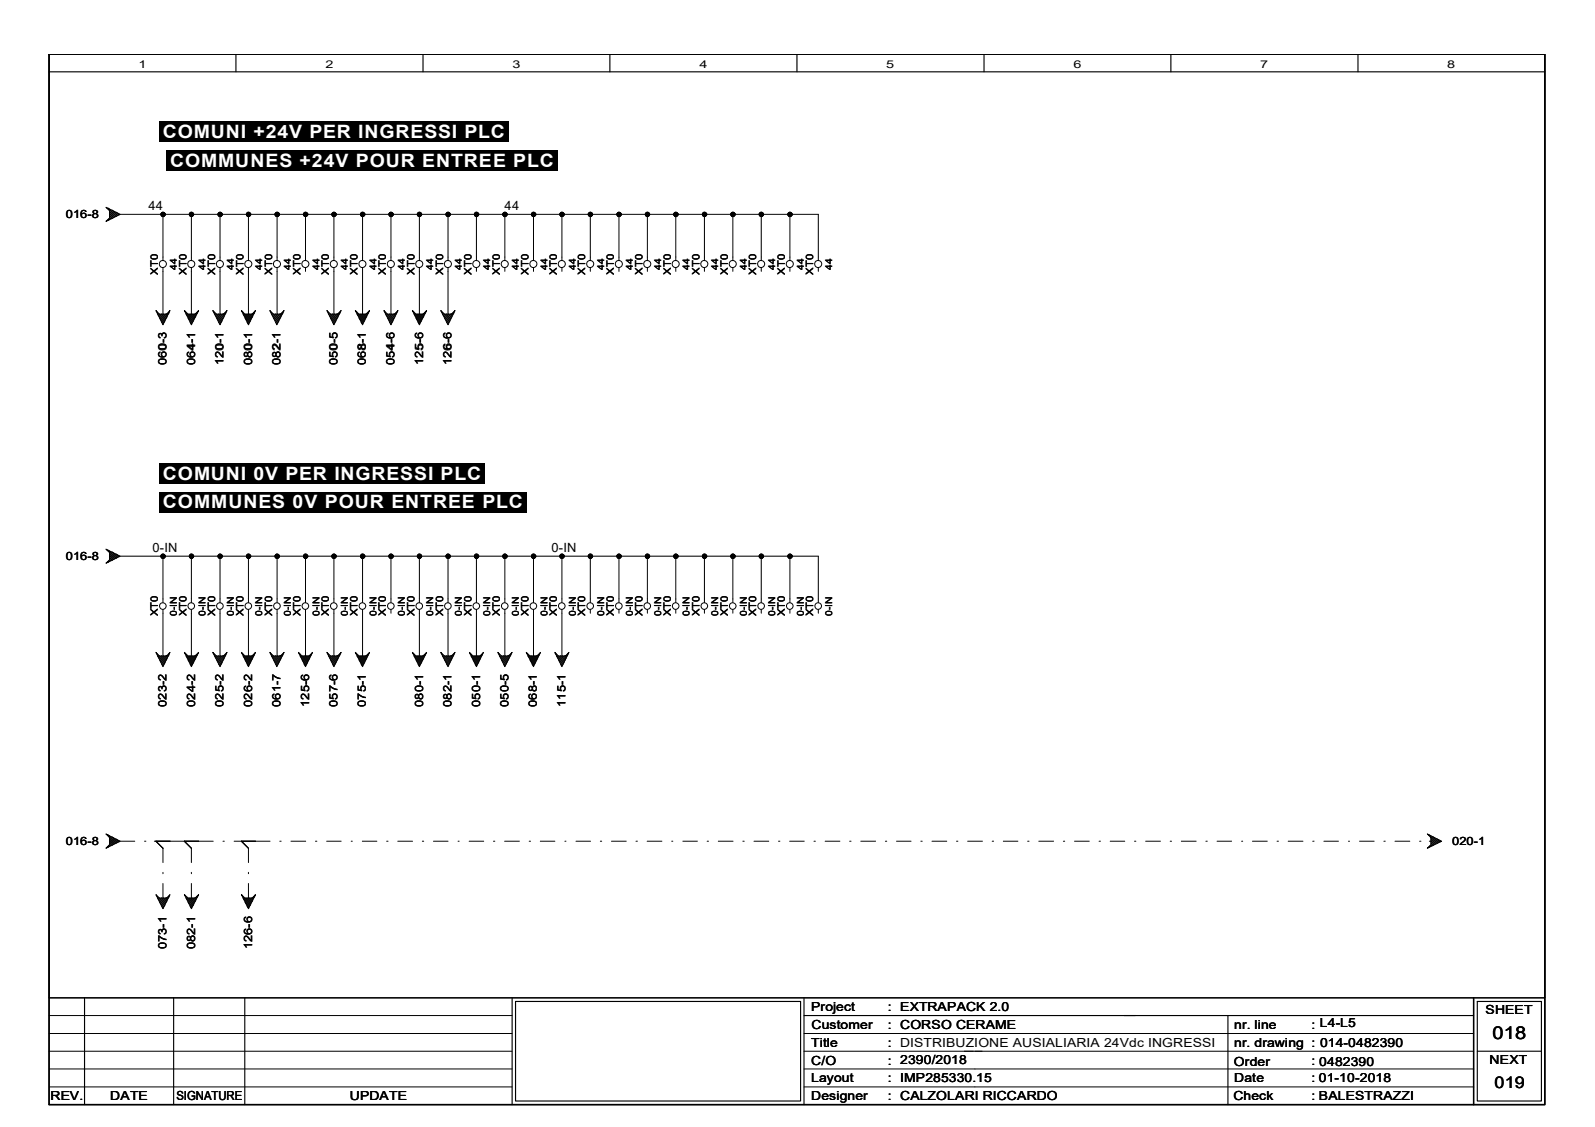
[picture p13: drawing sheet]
<svg xmlns="http://www.w3.org/2000/svg" width="297mm" height="210mm" viewBox="0 0 297 210" stroke-linecap="round" stroke-linejoin="round" font-family="sans-serif">
<defs><g id="words">
<g font-size="3.4" fill="#fff">
<text x="30.3" y="25.7">COMUNI +24V PER INGRESSI PLC</text>
<text x="31.7" y="31">COMMUNES +24V POUR ENTREE PLC</text>
<text x="30.3" y="89.4">COMUNI 0V PER INGRESSI PLC</text>
<text x="30.3" y="94.7">COMMUNES 0V POUR ENTREE PLC</text>
</g>
<text font-size="3.3" x="278" y="193.5">018</text>
<text font-size="3" x="278.3" y="202.6">019</text>
<g font-size="2.4">
<text x="27.6" y="39.1">44</text>
<text x="94" y="39.1">44</text>
<text x="28.4" y="102.8">0-IN</text>
<text x="102.7" y="102.8">0-IN</text>
</g>
<g font-size="2.3">
<text x="151.1" y="188.3">Project</text>
<text x="151.1" y="191.7">Customer</text>
<text x="165.4" y="188.3">: EXTRAPACK 2.0</text>
<text x="165.4" y="191.6">: CORSO CERAME</text>
<text x="229.9" y="191.6">nr. line</text>
<text x="244.3" y="191.6">: L4-L5</text>
<text x="276.6" y="188.9">SHEET</text>
<text x="151.1" y="194.9">Title</text>
<text x="165.4" y="194.9">: DISTRIBUZIONE AUSIALIARIA 24Vdc INGRESSI</text>
<text x="229.8" y="195">nr. drawing : 014-0482390</text>
<text x="151.1" y="198.3">C/O</text>
<text x="151.1" y="201.6">Layout</text>
<text x="165.4" y="198.3">: 2390/2018</text>
<text x="165.4" y="201.6">: IMP285330.15</text>
<text x="229.8" y="198.5">Order</text>
<text x="229.9" y="201.5">Date</text>
<text x="244.3" y="198.3">: 0482390</text>
<text x="244.3" y="201.6">: 01-10-2018</text>
<text x="277.4" y="198.2">NEXT</text>
<text x="9.4" y="204.9">REV.</text>
<text x="20.5" y="204.9">DATE</text>
<text x="32.8" y="204.9">SIGNATURE</text>
<text x="65.1" y="204.9">UPDATE</text>
<text x="151.1" y="204.9">Designer</text>
<text x="165.4" y="204.9">: CALZOLARI RICCARDO</text>
<text x="229.7" y="204.9">Check</text>
<text x="244.3" y="204.9">: BALESTRAZZI</text>
<text x="245.6" y="204.9">BALESTRAZZI</text>
</g>
<g font-size="2.1">
<text x="12.3" y="40.6">016-8</text>
<text x="31" y="67.9" transform="rotate(-90 31 67.9)">060-3</text>
<text x="36.3" y="67.9" transform="rotate(-90 36.3 67.9)">064-1</text>
<text x="41.6" y="67.9" transform="rotate(-90 41.6 67.9)">120-1</text>
<text x="46.9" y="67.9" transform="rotate(-90 46.9 67.9)">080-1</text>
<text x="52.2" y="67.9" transform="rotate(-90 52.2 67.9)">082-1</text>
<text x="62.9" y="67.9" transform="rotate(-90 62.9 67.9)">050-5</text>
<text x="68.2" y="67.9" transform="rotate(-90 68.2 67.9)">068-1</text>
<text x="73.5" y="67.9" transform="rotate(-90 73.5 67.9)">054-6</text>
<text x="78.8" y="67.9" transform="rotate(-90 78.8 67.9)">125-6</text>
<text x="84.1" y="67.9" transform="rotate(-90 84.1 67.9)">126-6</text>
<text x="12.3" y="104.3">016-8</text>
<text x="31" y="131.6" transform="rotate(-90 31 131.6)">023-2</text>
<text x="36.3" y="131.6" transform="rotate(-90 36.3 131.6)">024-2</text>
<text x="41.6" y="131.6" transform="rotate(-90 41.6 131.6)">025-2</text>
<text x="46.9" y="131.6" transform="rotate(-90 46.9 131.6)">026-2</text>
<text x="52.2" y="131.6" transform="rotate(-90 52.2 131.6)">061-7</text>
<text x="57.6" y="131.6" transform="rotate(-90 57.6 131.6)">125-6</text>
<text x="62.9" y="131.6" transform="rotate(-90 62.9 131.6)">057-6</text>
<text x="68.2" y="131.6" transform="rotate(-90 68.2 131.6)">075-1</text>
<text x="78.8" y="131.6" transform="rotate(-90 78.8 131.6)">080-1</text>
<text x="84.1" y="131.6" transform="rotate(-90 84.1 131.6)">082-1</text>
<text x="89.4" y="131.6" transform="rotate(-90 89.4 131.6)">050-1</text>
<text x="94.7" y="131.6" transform="rotate(-90 94.7 131.6)">050-5</text>
<text x="100" y="131.6" transform="rotate(-90 100 131.6)">068-1</text>
<text x="105.3" y="131.6" transform="rotate(-90 105.3 131.6)">115-1</text>
<text x="12.3" y="157.3">016-8</text>
<text x="270.5" y="157.3">020-1</text>
<text x="31" y="176.7" transform="rotate(-90 31 176.7)">073-1</text>
<text x="36.3" y="176.7" transform="rotate(-90 36.3 176.7)">082-1</text>
<text x="46.9" y="176.7" transform="rotate(-90 46.9 176.7)">126-6</text>
</g>
<g font-size="2">
<text x="25.8" y="12.7">1</text>
<text x="60.6" y="12.7">2</text>
<text x="95.4" y="12.7">3</text>
<text x="130.3" y="12.7">4</text>
<text x="165.1" y="12.7">5</text>
<text x="199.9" y="12.7">6</text>
<text x="234.7" y="12.7">7</text>
<text x="269.5" y="12.7">8</text>
</g>
<g font-size="1.9">
<text x="29.4" y="51.1" transform="rotate(-90 29.4 51.1)">XT0</text>
<text x="34.8" y="51.1" transform="rotate(-90 34.8 51.1)">XT0</text>
<text x="40" y="51.1" transform="rotate(-90 40 51.1)">XT0</text>
<text x="45.3" y="51.1" transform="rotate(-90 45.3 51.1)">XT0</text>
<text x="50.7" y="51.1" transform="rotate(-90 50.7 51.1)">XT0</text>
<text x="56" y="51.1" transform="rotate(-90 56 51.1)">XT0</text>
<text x="61.3" y="51.1" transform="rotate(-90 61.3 51.1)">XT0</text>
<text x="66.6" y="51.1" transform="rotate(-90 66.6 51.1)">XT0</text>
<text x="71.9" y="51.1" transform="rotate(-90 71.9 51.1)">XT0</text>
<text x="77.2" y="51.1" transform="rotate(-90 77.2 51.1)">XT0</text>
<text x="82.5" y="51.1" transform="rotate(-90 82.5 51.1)">XT0</text>
<text x="87.8" y="51.1" transform="rotate(-90 87.8 51.1)">XT0</text>
<text x="93.1" y="51.1" transform="rotate(-90 93.1 51.1)">XT0</text>
<text x="98.4" y="51.1" transform="rotate(-90 98.4 51.1)">XT0</text>
<text x="103.7" y="51.1" transform="rotate(-90 103.7 51.1)">XT0</text>
<text x="109" y="51.1" transform="rotate(-90 109 51.1)">XT0</text>
<text x="114.3" y="51.1" transform="rotate(-90 114.3 51.1)">XT0</text>
<text x="119.6" y="51.1" transform="rotate(-90 119.6 51.1)">XT0</text>
<text x="124.9" y="51.1" transform="rotate(-90 124.9 51.1)">XT0</text>
<text x="130.3" y="51.1" transform="rotate(-90 130.3 51.1)">XT0</text>
<text x="135.5" y="51.1" transform="rotate(-90 135.5 51.1)">XT0</text>
<text x="140.8" y="51.1" transform="rotate(-90 140.8 51.1)">XT0</text>
<text x="146.2" y="51.1" transform="rotate(-90 146.2 51.1)">XT0</text>
<text x="151.5" y="51.1" transform="rotate(-90 151.5 51.1)">XT0</text>
<text x="29.4" y="114.8" transform="rotate(-90 29.4 114.8)">XT0</text>
<text x="34.8" y="114.8" transform="rotate(-90 34.8 114.8)">XT0</text>
<text x="40" y="114.8" transform="rotate(-90 40 114.8)">XT0</text>
<text x="45.3" y="114.8" transform="rotate(-90 45.3 114.8)">XT0</text>
<text x="50.7" y="114.8" transform="rotate(-90 50.7 114.8)">XT0</text>
<text x="56" y="114.8" transform="rotate(-90 56 114.8)">XT0</text>
<text x="61.3" y="114.8" transform="rotate(-90 61.3 114.8)">XT0</text>
<text x="66.6" y="114.8" transform="rotate(-90 66.6 114.8)">XT0</text>
<text x="71.9" y="114.8" transform="rotate(-90 71.9 114.8)">XT0</text>
<text x="77.2" y="114.8" transform="rotate(-90 77.2 114.8)">XT0</text>
<text x="82.5" y="114.8" transform="rotate(-90 82.5 114.8)">XT0</text>
<text x="87.8" y="114.8" transform="rotate(-90 87.8 114.8)">XT0</text>
<text x="93.1" y="114.8" transform="rotate(-90 93.1 114.8)">XT0</text>
<text x="98.4" y="114.8" transform="rotate(-90 98.4 114.8)">XT0</text>
<text x="103.7" y="114.8" transform="rotate(-90 103.7 114.8)">XT0</text>
<text x="109" y="114.8" transform="rotate(-90 109 114.8)">XT0</text>
<text x="114.3" y="114.8" transform="rotate(-90 114.3 114.8)">XT0</text>
<text x="119.6" y="114.8" transform="rotate(-90 119.6 114.8)">XT0</text>
<text x="124.9" y="114.8" transform="rotate(-90 124.9 114.8)">XT0</text>
<text x="130.3" y="114.8" transform="rotate(-90 130.3 114.8)">XT0</text>
<text x="135.5" y="114.8" transform="rotate(-90 135.5 114.8)">XT0</text>
<text x="140.8" y="114.8" transform="rotate(-90 140.8 114.8)">XT0</text>
<text x="146.2" y="114.8" transform="rotate(-90 146.2 114.8)">XT0</text>
<text x="151.5" y="114.8" transform="rotate(-90 151.5 114.8)">XT0</text>
</g>
<g font-size="1.7">
<text x="32.9" y="50.3" transform="rotate(-90 32.9 50.3)">44</text>
<text x="38.3" y="50.3" transform="rotate(-90 38.3 50.3)">44</text>
<text x="43.6" y="50.3" transform="rotate(-90 43.6 50.3)">44</text>
<text x="48.8" y="50.3" transform="rotate(-90 48.8 50.3)">44</text>
<text x="54.2" y="50.3" transform="rotate(-90 54.2 50.3)">44</text>
<text x="59.5" y="50.3" transform="rotate(-90 59.5 50.3)">44</text>
<text x="64.8" y="50.3" transform="rotate(-90 64.8 50.3)">44</text>
<text x="70.1" y="50.3" transform="rotate(-90 70.1 50.3)">44</text>
<text x="75.4" y="50.3" transform="rotate(-90 75.4 50.3)">44</text>
<text x="80.7" y="50.3" transform="rotate(-90 80.7 50.3)">44</text>
<text x="86" y="50.3" transform="rotate(-90 86 50.3)">44</text>
<text x="91.3" y="50.3" transform="rotate(-90 91.3 50.3)">44</text>
<text x="96.6" y="50.3" transform="rotate(-90 96.6 50.3)">44</text>
<text x="101.9" y="50.3" transform="rotate(-90 101.9 50.3)">44</text>
<text x="107.2" y="50.3" transform="rotate(-90 107.2 50.3)">44</text>
<text x="112.5" y="50.3" transform="rotate(-90 112.5 50.3)">44</text>
<text x="117.9" y="50.3" transform="rotate(-90 117.9 50.3)">44</text>
<text x="123.1" y="50.3" transform="rotate(-90 123.1 50.3)">44</text>
<text x="128.4" y="50.3" transform="rotate(-90 128.4 50.3)">44</text>
<text x="133.8" y="50.3" transform="rotate(-90 133.8 50.3)">44</text>
<text x="139.1" y="50.3" transform="rotate(-90 139.1 50.3)">44</text>
<text x="144.4" y="50.3" transform="rotate(-90 144.4 50.3)">44</text>
<text x="149.7" y="50.3" transform="rotate(-90 149.7 50.3)">44</text>
<text x="155" y="50.3" transform="rotate(-90 155 50.3)">44</text>
<text x="32.9" y="114.7" transform="rotate(-90 32.9 114.7)">0-IN</text>
<text x="38.3" y="114.7" transform="rotate(-90 38.3 114.7)">0-IN</text>
<text x="43.6" y="114.7" transform="rotate(-90 43.6 114.7)">0-IN</text>
<text x="48.8" y="114.7" transform="rotate(-90 48.8 114.7)">0-IN</text>
<text x="54.2" y="114.7" transform="rotate(-90 54.2 114.7)">0-IN</text>
<text x="59.5" y="114.7" transform="rotate(-90 59.5 114.7)">0-IN</text>
<text x="64.8" y="114.7" transform="rotate(-90 64.8 114.7)">0-IN</text>
<text x="70.1" y="114.7" transform="rotate(-90 70.1 114.7)">0-IN</text>
<text x="75.4" y="114.7" transform="rotate(-90 75.4 114.7)">0-IN</text>
<text x="80.7" y="114.7" transform="rotate(-90 80.7 114.7)">0-IN</text>
<text x="86" y="114.7" transform="rotate(-90 86 114.7)">0-IN</text>
<text x="91.3" y="114.7" transform="rotate(-90 91.3 114.7)">0-IN</text>
<text x="96.6" y="114.7" transform="rotate(-90 96.6 114.7)">0-IN</text>
<text x="101.9" y="114.7" transform="rotate(-90 101.9 114.7)">0-IN</text>
<text x="107.2" y="114.7" transform="rotate(-90 107.2 114.7)">0-IN</text>
<text x="112.5" y="114.7" transform="rotate(-90 112.5 114.7)">0-IN</text>
<text x="117.9" y="114.7" transform="rotate(-90 117.9 114.7)">0-IN</text>
<text x="123.1" y="114.7" transform="rotate(-90 123.1 114.7)">0-IN</text>
<text x="128.4" y="114.7" transform="rotate(-90 128.4 114.7)">0-IN</text>
<text x="133.8" y="114.7" transform="rotate(-90 133.8 114.7)">0-IN</text>
<text x="139.1" y="114.7" transform="rotate(-90 139.1 114.7)">0-IN</text>
<text x="144.4" y="114.7" transform="rotate(-90 144.4 114.7)">0-IN</text>
<text x="149.7" y="114.7" transform="rotate(-90 149.7 114.7)">0-IN</text>
<text x="155" y="114.7" transform="rotate(-90 155 114.7)">0-IN</text>
</g>
</g></defs>
<path d="M9.1 10.1h278.6v195.6h-278.6zM274.4 185.8v19.9" fill="none" stroke="#000" stroke-width=".3"/>
<g fill="none" stroke="#000" stroke-width=".21">
<path d="M9.1 10.1h278.6v195.6h-278.6zM9.1 10.1h278.6v175.7h-278.6zM9.1 13.4h278.6M43.9 10.1v3.3M78.8 10.1v3.3M113.6 10.1v3.3M148.4 10.1v3.3M183.3 10.1v3.3M218.1 10.1v3.3M252.9 10.1v3.3M9.1 185.8h278.6M15.7 185.8v19.9"/>
<path d="M32.3 185.8v19.9M45.6 185.8v19.9M95.4 185.8v19.9M96 186.5h53.1v18.6h-53.1zM149.7 185.8v19.9M149.7 189.1h124.7M228.7 189.1v16.6M275.1 186.5h12v18.6h-12zM275.1 195.8h12"/>
</g>
<g fill="none" stroke="#000" stroke-width=".19">
<path d="M19.7 38.6l2.7 1.3-2.7 1.3 .7-.6v-1.4zM19.9 38.7h.1M20.1 38.9v-.1l1.5 1.5 .5-.5M20.4 39.7l.5-.5 1 1M20.4 38.9l-.2 .2M20.4 39.4l1 1M20.4 39.8l.8 .8M20.7 39l-.3 .3M21.2 39.3l-.8 .7M21.4 39.4l-1 1M21.9 39.7l-1 1-.5-.5M22.4 39.9h130v8.7"/>
<path d="M30.3 39.9v8.7M35.6 39.9v8.7M41 39.9v8.7M46.3 39.9v8.7M51.6 39.9v8.7M56.9 39.9v8.7M62.2 39.9v8.7M67.5 39.9v8.7M72.8 39.9v8.7M78.1 39.9v8.7M83.4 39.9v8.7M88.7 39.9v8.7"/>
<path d="M94 39.9v8.7M99.4 39.9v8.7M104.6 39.9v8.7M109.9 39.9v8.7M115.3 39.9v8.7M120.6 39.9v8.7M125.9 39.9v8.7M131.2 39.9v8.7M136.5 39.9v8.7M141.8 39.9v8.7M147.1 39.9v8.7M19.9 41.1v.1"/>
<path d="M20.2 40.8l.2 .1M20.4 40.6l.3 .2M22.1 40l-.5-.5-1.5 1.6v-.2M29 57.8l.7 .7h1.3l.7-.7-1.4 2.7zM29.1 58h.1M29.3 58.1l-.1 .2M29.4 58.5l1.3 1.3M29.5 58.7l.2-.2 1.1 1.1M29.5 58.3l-.2 .2M29.6 59l.5-.5 .8 .9M29.8 59.3l.8 .8M30.3 49.9v8.6"/>
<path d="M30.7 59.7l-.5 .5M31.1 59.1l-.6-.6-.8 .7M31.1 59l-1 1M31.1 58.4l.2 .2M31.2 58.8l-.3-.3-1.1 1M31.3 58.2l.2 .1M31.5 58.3l-1.5 1.4M31.5 58l.1 .1M34.3 57.8l.7 .7h1.3l.7-.7-1.4 2.7zM34.5 58h-.1M34.6 58.1l-.1 .2M34.7 58.5l1.3 1.3"/>
<path d="M34.8 58.7l.2-.2 1.1 1.1M34.8 58.3l-.1 .2M34.9 59l.5-.5 .8 .9M35 59.3l.9 .8M35.6 49.9v8.6M36 59.7l-.4 .5M36.4 59.1l-.6-.6-.8 .7M36.4 59l-1 1M36.4 58.4l.2 .2M36.5 58.8l-.4-.3-.9 1M36.6 58.2l.1 .1M36.8 58.3l-1.5 1.4"/>
<path d="M36.8 58l.1 .1M39.6 57.8l.7 .7h1.3l.7-.7-1.3 2.7zM39.7 58h.1M40 58.1l-.2 .2M40 58.5l1.3 1.3M40.1 58.7l.2-.2 1.1 1.1M40.1 58.3l-.1 .2M40.2 59l.5-.5 .8 .9M40.4 59.3l.8 .8M41 49.9v8.6M41.4 59.7l-.6 .5M41.7 59.1l-.6-.6-.8 .7"/>
<path d="M41.7 59l-1 1M41.7 58.4l.2 .2M41.8 58.8l-.4-.3-.9 1M41.9 58.2l.1 .1M42.1 58.3l-1.5 1.4M42.1 58l.1 .1M45 57.8l.6 .7h1.3l.7-.7-1.3 2.7zM45.1 58h-.1M45.3 58.1l-.1 .2M45.3 58.5l1.3 1.3M45.4 58.7l.2-.2 1.1 1.1M45.4 58.3l-.1 .2"/>
<path d="M45.5 59l.5-.5 .9 .9M45.7 59.3l.8 .8M46.3 49.9v8.6M46.6 59.7l-.5 .5M47 59.1l-.6-.6-.8 .7M47 59l-1 1M47 58.4l.2 .2M47.1 58.8l-.3-.3-1 1M47.2 58.2l.2 .1M47.4 58.3l-1.5 1.4M47.4 58l.1 .1M50.2 57.8l.7 .7h1.3l.7-.7-1.3 2.7z"/>
<path d="M50.4 58h-.1M50.5 58.1v.2M50.6 58.5l1.3 1.3M50.7 58.7l.2-.2 1.1 1.1M50.8 58.3l-.2 .2M50.8 59l.5-.5 .9 .9M51 59.3l.8 .8M51.6 49.9v8.6M51.9 59.7l-.4 .5M52.3 59.1l-.6-.6-.7 .7M52.3 59l-1 1M52.4 58.4l.1 .2"/>
<path d="M52.4 58.8l-.3-.3-1 1M52.5 58.2l.2 .1M52.7 58.3l-1.5 1.4M52.7 58l.1 .1M56.9 49.9v.6M60.9 57.8l.6 .7h1.4l.6-.7-1.3 2.7zM61 58h.1M61.2 58.1l-.1 .2M61.2 58.5l1.3 1.3M61.3 58.7l.2-.2 1.1 1.1M61.3 58.3l-.1 .2M61.4 59l.5-.5 .9 .9"/>
<path d="M61.6 59.3l.8 .8M62.2 49.9v8.6M62.6 59.7l-.5 .5M62.9 59.1l-.6-.6-.8 .7M62.9 59l-1 1M62.9 58.4l.3 .2M63 58.8l-.3-.3-1 1M63.2 58.2l.1 .1M63.3 58.3l-1.5 1.4M63.3 58l.1 .1M66.2 57.8l.6 .7h1.4l.6-.7-1.3 2.7zM66.3 58h-.1"/>
<path d="M66.5 58.1l-.1 .2M66.5 58.5l1.3 1.3M66.6 58.7l.2-.2 1.1 1.1M66.7 58.3l-.2 .2M66.8 59l.4-.5 .9 .9M66.9 59.3l.8 .8M67.5 49.9v8.6M67.9 59.7l-.5 .5M68.2 59.1l-.6-.6-.7 .7M68.2 59l-.9 1M68.3 58.4l.1 .2M68.3 58.8l-.3-.3-1 1"/>
<path d="M68.4 58.2l.2 .1M68.6 58.3l-1.5 1.4M68.6 58l.1 .1M71.5 57.8l.6 .7h1.4l.6-.7-1.3 2.7zM71.6 58h-.1M71.8 58.1l-.1 .2M71.8 58.5l1.3 1.3M71.9 58.7l.3-.2 1.1 1.1M72 58.3l-.2 .2M72 59l.6-.5 .8 .9M72.2 59.3l.8 .8M72.8 49.9v8.6"/>
<path d="M73.2 59.7l-.5 .5M73.5 59.1l-.6-.6-.7 .7M73.6 59l-1 1M73.6 58.4l.1 .2M73.6 58.8l-.3-.3-1 1M73.7 58.2l.2 .1M73.9 58.3l-1.5 1.4M74 58v.1M76.8 57.8l.7 .7h1.3l.7-.7-1.4 2.7zM76.9 58h.1M77.1 58.1l-.1 .2M77.1 58.5l1.3 1.3"/>
<path d="M77.3 58.7l.2-.2 1.1 1.1M77.3 58.3l-.2 .2M77.3 59l.5-.5 .9 .9M77.5 59.3l.8 .8M78.1 49.9v8.6M78.5 59.7l-.5 .5M78.8 59.1l-.6-.6-.7 .7M78.9 59l-1.1 1M78.9 58.4l.2 .2M78.9 58.8l-.3-.3-1 1M79.1 58.2l.1 .1M79.2 58.3l-1.5 1.4"/>
<path d="M79.2 58l.1 .1M82.1 57.8l.7 .7h1.3l.6-.7-1.3 2.7zM82.2 58h.1M82.4 58.1l-.1 .2M82.4 58.5l1.3 1.3M82.5 58.7l.3-.2 1.1 1.1M82.6 58.3l-.2 .2M82.7 59l.4-.5 .9 .9M82.8 59.3l.8 .8M83.4 49.9v8.6M83.8 59.7l-.5 .5M84.1 59.1l-.6-.6-.7 .7"/>
<path d="M84.2 59l-1 1M84.2 58.4l.2 .2M84.2 58.8l-.3-.3-1 1M84.4 58.2l.1 .1M84.5 58.3l-1.4 1.4M84.5 58l.1 .1M88.7 49.9v.6M94 49.9v.6M99.4 49.9v.6M104.6 49.9v.6M109.9 49.9v.6M115.3 49.9v.6"/>
<path d="M120.6 49.9v.6M125.9 49.9v.6M131.2 49.9v.6M136.5 49.9v.6M141.8 49.9v.6M147.1 49.9v.6M152.4 49.9v.6M30.1 60l.3 .3M35.4 60l.3 .3M40.7 60l.4 .3M46.1 60l.3 .3M51.3 60l.3 .3"/>
<path d="M62 60l.3 .3M67.3 60l.3 .3M72.6 60l.3 .3M77.9 60l.3 .3M83.2 60l.3 .3M19.7 102.3l2.7 1.3-2.7 1.3 .7-.6v-1.4zM19.9 104.8v.1M19.9 102.4h.1M20.1 102.6v-.1l1.5 1.5 .5-.5M20.2 104.4l.2 .2M20.4 103.3l.5-.5 1 1M20.4 102.6l-.2 .1"/>
<path d="M20.4 103.1l1 1M20.4 103.5l.8 .7M20.4 104.2l.3 .3M20.7 102.7l-.3 .3M21.2 103l-.8 .7M21.4 103.1l-1 1M21.9 103.3l-1 1.1-.5-.6M22.1 103.7l-.5-.5-1.5 1.5v-.1M22.4 103.6h130v8.6M30.3 103.6v8.6M30.3 113.5v8.7M35.6 103.6v8.6"/>
<path d="M35.6 113.5v8.7M41 103.6v8.6M41 113.5v8.7M46.3 103.6v8.6M46.3 113.5v8.7M51.6 103.6v8.6M51.6 113.5v8.7M56.9 103.6v8.6M56.9 113.5v8.7M62.2 103.6v8.6M62.2 113.5v8.7M67.5 103.6v8.6"/>
<path d="M67.5 113.5v8.7M72.8 103.6v8.6M72.8 113.5v.7M78.1 103.6v8.6M78.1 113.5v8.7M83.4 103.6v8.6M83.4 113.5v8.7M88.7 103.6v8.6M88.7 113.5v8.7M94 103.6v8.6M94 113.5v8.7M99.4 103.6v8.6"/>
<path d="M99.4 113.5v8.7M104.6 103.6v8.6M104.6 113.5v8.7M109.9 103.6v8.6M109.9 113.5v.7M115.3 103.6v8.6M115.3 113.5v.7M120.6 103.6v8.6M120.6 113.5v.7M125.9 103.6v8.6M125.9 113.5v.7M131.2 103.6v8.6"/>
<path d="M131.2 113.5v.7M136.5 103.6v8.6M136.5 113.5v.7M141.8 103.6v8.6M141.8 113.5v.7M147.1 103.6v8.6M147.1 113.5v.7M152.4 113.5v.7M29 121.5l.7 .7h1.3l.7-.7-1.4 2.7zM29.1 121.6v.1M29.3 121.8l-.1 .1M29.4 122.2l1.3 1.3"/>
<path d="M29.5 122.4l.2-.2 1.1 1.1M29.5 122l-.2 .2M29.6 122.6l.5-.4 .8 .8M29.8 122.9l.8 .8M30.1 123.7l.3 .3M30.7 123.4l-.5 .5M31.1 122.8l-.6-.6-.8 .7M31.1 122.6l-1 1.1M31.1 122l.2 .3M31.2 122.5l-.3-.3-1.1 .9M31.3 121.9l.2 .1M31.5 121.9l-1.5 1.5"/>
<path d="M31.5 121.7l.1 .1M34.3 121.5l.7 .7h1.3l.7-.7-1.4 2.7zM34.5 121.6l-.1 .1M34.6 121.8l-.1 .1M34.7 122.2l1.3 1.3M34.8 122.4l.2-.2 1.1 1.1M34.8 122l-.1 .2M34.9 122.6l.5-.4 .8 .8M35 122.9l.9 .8M35.4 123.7l.3 .3M36 123.4l-.4 .5M36.4 122.8l-.6-.6-.8 .7"/>
<path d="M36.4 122.6l-1 1.1M36.4 122l.2 .3M36.5 122.5l-.4-.3-.9 .9M36.6 121.9l.1 .1M36.8 121.9l-1.5 1.5M36.8 121.7l.1 .1M39.6 121.5l.7 .7h1.3l.7-.7-1.3 2.7zM39.7 121.6v.1M40 121.8l-.2 .1M40 122.2l1.3 1.3M40.1 122.4l.2-.2 1.1 1.1M40.1 122l-.1 .2"/>
<path d="M40.2 122.6l.5-.4 .8 .8M40.4 122.9l.8 .8M40.7 123.7l.4 .3M41.4 123.4l-.6 .5M41.7 122.8l-.6-.6-.8 .7M41.7 122.6l-1 1.1M41.7 122l.2 .3M41.8 122.5l-.4-.3-.9 .9M41.9 121.9l.1 .1M42.1 121.9l-1.5 1.5M42.1 121.7l.1 .1M45 121.5l.6 .7h1.3l.7-.7-1.3 2.7z"/>
<path d="M45.1 121.6l-.1 .1M45.3 121.8l-.1 .1M45.3 122.2l1.3 1.3M45.4 122.4l.2-.2 1.1 1.1M45.4 122l-.1 .2M45.5 122.6l.5-.4 .9 .8M45.7 122.9l.8 .8M46.1 123.7l.3 .3M46.6 123.4l-.5 .5M47 122.8l-.6-.6-.8 .7M47 122.6l-1 1.1M47 122l.2 .3"/>
<path d="M47.1 122.5l-.3-.3-1 .9M47.2 121.9l.2 .1M47.4 121.9l-1.5 1.5M47.4 121.7l.1 .1M50.2 121.5l.7 .7h1.3l.7-.7-1.3 2.7zM50.4 121.6l-.1 .1M50.5 121.8v.1M50.6 122.2l1.3 1.3M50.7 122.4l.2-.2 1.1 1.1M50.8 122l-.2 .2M50.8 122.6l.5-.4 .9 .8M51 122.9l.8 .8"/>
<path d="M51.3 123.7l.3 .3M51.9 123.4l-.4 .5M52.3 122.8l-.6-.6-.7 .7M52.3 122.6l-1 1.1M52.4 122l.1 .3M52.4 122.5l-.3-.3-1 .9M52.5 121.9l.2 .1M52.7 121.9l-1.5 1.5M52.7 121.7l.1 .1M55.6 121.5l.6 .7h1.4l.6-.7-1.3 2.7zM55.7 121.6l-.1 .1M55.9 121.8l-.2 .1"/>
<path d="M55.9 122.2l1.3 1.3M56 122.4l.3-.2 1 1.1M56 122l-.1 .2M56.1 122.6l.5-.4 .8 .8M56.3 122.9l.8 .8M56.6 123.7l.4 .3M57.3 123.4l-.5 .5M57.6 122.8l-.6-.6-.7 .7M57.7 122.6l-1.1 1.1M57.7 122l.1 .3M57.7 122.5l-.3-.3-1 .9M57.8 121.9l.2 .1"/>
<path d="M58 121.9l-1.5 1.5M58 121.7l.1 .1M60.9 121.5l.6 .7h1.4l.6-.7-1.3 2.7zM61 121.6v.1M61.2 121.8l-.1 .1M61.2 122.2l1.3 1.3M61.3 122.4l.2-.2 1.1 1.1M61.3 122l-.1 .2M61.4 122.6l.5-.4 .9 .8M61.6 122.9l.8 .8M62 123.7l.3 .3M62.6 123.4l-.5 .5"/>
<path d="M62.9 122.8l-.6-.6-.8 .7M62.9 122.6l-1 1.1M62.9 122l.3 .3M63 122.5l-.3-.3-1 .9M63.2 121.9l.1 .1M63.3 121.9l-1.5 1.5M63.3 121.7l.1 .1M66.2 121.5l.6 .7h1.4l.6-.7-1.3 2.7zM66.3 121.6l-.1 .1M66.5 121.8l-.1 .1M66.5 122.2l1.3 1.3M66.6 122.4l.2-.2 1.1 1.1"/>
<path d="M66.7 122l-.2 .2M66.8 122.6l.4-.4 .9 .8M66.9 122.9l.8 .8M67.3 123.7l.3 .3M67.9 123.4l-.5 .5M68.2 122.8l-.6-.6-.7 .7M68.2 122.6l-.9 1.1M68.3 122l.1 .3M68.3 122.5l-.3-.3-1 .9M68.4 121.9l.2 .1M68.6 121.9l-1.5 1.5M68.6 121.7l.1 .1"/>
<path d="M76.8 121.5l.7 .7h1.3l.7-.7-1.4 2.7zM76.9 121.6v.1M77.1 121.8l-.1 .1M77.1 122.2l1.3 1.3M77.3 122.4l.2-.2 1.1 1.1M77.3 122l-.2 .2M77.3 122.6l.5-.4 .9 .8M77.5 122.9l.8 .8M77.9 123.7l.3 .3M78.5 123.4l-.5 .5M78.8 122.8l-.6-.6-.7 .7M78.9 122.6l-1.1 1.1"/>
<path d="M78.9 122l.2 .3M78.9 122.5l-.3-.3-1 .9M79.1 121.9l.1 .1M79.2 121.9l-1.5 1.5M79.2 121.7l.1 .1M82.1 121.5l.7 .7h1.3l.6-.7-1.3 2.7zM82.2 121.6v.1M82.4 121.8l-.1 .1M82.4 122.2l1.3 1.3M82.5 122.4l.3-.2 1.1 1.1M82.6 122l-.2 .2M82.7 122.6l.4-.4 .9 .8"/>
<path d="M82.8 122.9l.8 .8M83.2 123.7l.3 .3M83.8 123.4l-.5 .5M84.1 122.8l-.6-.6-.7 .7M84.2 122.6l-1 1.1M84.2 122l.2 .3M84.2 122.5l-.3-.3-1 .9M84.4 121.9l.1 .1M84.5 121.9l-1.4 1.5M84.5 121.7l.1 .1M87.4 121.5l.6 .7h1.4l.6-.7-1.3 2.7zM87.5 121.6v.1"/>
<path d="M87.7 121.8l-.1 .1M87.8 122.2l1.3 1.3M87.8 122.4l.3-.2 1.1 1.1M87.9 122l-.2 .2M88 122.6l.5-.4 .8 .8M88.1 122.9l.8 .8M88.5 123.7l.3 .3M89.1 123.4l-.5 .5M89.4 122.8l-.5-.6-.8 .7M89.5 122.6l-1 1.1M89.5 122l.2 .3M89.5 122.5l-.3-.3-1 .9"/>
<path d="M89.7 121.9l.1 .1M89.8 121.9l-1.5 1.5M89.9 121.7v.1M92.7 121.5l.7 .7h1.3l.7-.7-1.4 2.7zM92.8 121.6v.1M93 121.8l-.1 .1M93 122.2l1.4 1.3M93.2 122.4l.2-.2 1.1 1.1M93.2 122l-.2 .2M93.3 122.6l.5-.4 .8 .8M93.4 122.9l.8 .8M93.8 123.7l.3 .3"/>
<path d="M94.4 123.4l-.5 .5M94.7 122.8l-.6-.6-.7 .7M94.8 122.6l-1 1.1M94.8 122l.2 .3M94.9 122.5l-.4-.3-1 .9M95 121.9l.1 .1M95.2 121.9l-1.6 1.5M95.2 121.7v.1M98 121.5l.7 .7h1.3l.7-.7-1.3 2.7zM98.1 121.6v.1M98.3 121.8l-.1 .1M98.3 122.2l1.3 1.3"/>
<path d="M98.5 122.4l.2-.2 1.1 1.1M98.5 122l-.2 .2M98.6 122.6l.5-.4 .8 .8M98.7 122.9l.8 .8M99.1 123.7l.3 .3M99.7 123.4l-.5 .5M100 122.8l-.6-.6-.7 .7M100.1 122.6l-1 1.1M100.1 122l.2 .3M100.2 122.5l-.4-.3-1 .9M100.3 121.9l.1 .1M100.5 121.9l-1.5 1.5"/>
<path d="M100.5 121.7v.1M103.3 121.5l.7 .7h1.3l.7-.7-1.4 2.7zM103.4 121.6v.1M103.6 121.8l-.1 .1M103.7 122.2l1.3 1.3M103.8 122.4l.2-.2 1.1 1.1M103.8 122l-.2 .2M103.9 122.6l.5-.4 .8 .8M104.1 122.9l.8 .8M104.4 123.7l.3 .3M105 123.4l-.5 .5M105.3 122.8l-.5-.6-.8 .7"/>
<path d="M105.4 122.6l-1 1.1M105.4 122l.2 .3M105.4 122.5l-.3-.3-1 .9M105.6 121.9l.1 .1M105.8 121.9l-1.5 1.5M105.8 121.7v.1M19.7 155.3l2.7 1.4-2.7 1.3 .7-.7v-1.3zM19.9 157.9h.1M19.9 155.4h.1M20.1 155.6v-.1l1.5 1.5 .5-.5M20.2 157.5l.2 .1M20.4 156.4l.5-.5 1 1"/>
<path d="M20.4 155.7l-.2 .1M20.4 156.2l1 .9M20.4 156.5l.8 .8M20.4 157.3l.3 .2M20.7 155.8l-.3 .2M21.2 156l-.8 .8M21.4 156.2l-1 .9M21.9 156.4l-1 1-.5-.5M22.1 156.8l-.5-.5-1.5 1.5v-.1M22.4 156.7h2.7M26.9 156.7h.3M28.7 156.7h11"/>
<path d="M29 156.7l1.3 1.3v2.7M34.3 156.7l1.3 1.3v2.7M41.5 156.7h.3M43.6 156.7h6.7M45 156.7l1.3 1.3v2.7M52.1 156.7h.3M54.2 156.7h2.7M58.8 156.7h.2M60.8 156.7h2.7M65.4 156.7h.2M67.5 156.7h2.7M72 156.7h.3"/>
<path d="M74.1 156.7h2.7M78.7 156.7h.2M80.7 156.7h2.7M85.3 156.7h.2M87.4 156.7h2.7M91.9 156.7h.3M94 156.7h2.7M98.5 156.7h.3M100.6 156.7h2.7M105.2 156.7h.2M107.3 156.7h2.7M111.8 156.7h.3"/>
<path d="M113.9 156.7h2.7M118.4 156.7h.3M120.5 156.7h2.8M125.1 156.7h.2M127.2 156.7h2.7M131.7 156.7h.2M133.8 156.7h2.7M138.3 156.7h.3M140.4 156.7h2.8M145 156.7h.2M147.1 156.7h2.7M151.6 156.7h.2"/>
<path d="M153.7 156.7h2.7M158.2 156.7h.3M160.3 156.7h2.8M164.9 156.7h.2M167 156.7h2.7M171.5 156.7h.2M173.6 156.7h2.7M178.1 156.7h.3M180.2 156.7h2.8M184.8 156.7h.2M186.9 156.7h2.7M191.4 156.7h.2"/>
<path d="M193.5 156.7h2.7M198 156.7h.3M200.1 156.7h2.8M204.7 156.7h.2M206.8 156.7h2.7M211.3 156.7h.2M213.4 156.7h2.7M217.9 156.7h.3M220 156.7h2.8M224.6 156.7h.2M226.6 156.7h2.8M231.2 156.7h.2"/>
<path d="M233.3 156.7h2.7M237.8 156.7h.3M239.9 156.7h2.8M244.5 156.7h.2M246.5 156.7h2.8M251.1 156.7h.2M253.2 156.7h2.7M257.7 156.7h.3M259.8 156.7h2.7M264.4 156.7h.2M265.8 155.3l2.7 1.4-2.7 1.3 .7-.7v-1.3zM265.9 157.9h.1"/>
<path d="M266 155.4h-.1M266.1 155.6l.1-.1 1.5 1.5 .5-.5M266.2 156.7h.3M266.3 157.5l.2 .1M266.5 156.4l.5-.5 1 1M266.5 155.7l-.2 .1M266.5 156.2l1 .9M266.5 156.5l.7 .8M266.5 157.3l.2 .2M266.7 155.8l-.2 .2M267.2 156l-.7 .8M267.5 156.2l-1 .9"/>
<path d="M268 156.4l-1 1-.5-.5M268.2 156.8l-.5-.5-1.5 1.5-.1-.1M29 166.6l.7 .7h1.3l.7-.7-1.4 2.6zM29.1 166.7v.1M29.3 166.9l-.1 .1M29.4 167.3l1.3 1.3M29.5 167.5l.2-.2 1.1 1.1M29.5 167.1l-.2 .2M29.6 167.8l.5-.5 .8 .8M29.8 168.1l.8 .8M30.1 168.8l.3 .3M30.3 162.5v.2"/>
<path d="M30.3 164.5v2.8M30.7 168.5l-.5 .5M31.1 167.9l-.6-.6-.8 .7M31.1 167.8l-1 .9M31.1 167.2l.2 .1M31.2 167.6l-.3-.3-1.1 1M31.3 167l.2 .1M31.5 167l-1.5 1.5M31.5 166.8l.1 .1M34.3 166.6l.7 .7h1.3l.7-.7-1.4 2.6zM34.5 166.7l-.1 .1M34.6 166.9l-.1 .1"/>
<path d="M34.8 167.5l.2-.2 1.1 1.1M34.8 167.1l-.1 .2 1.3 1.3M34.9 167.8l.5-.5 .8 .8M35 168.1l.9 .8M35.4 168.8l.3 .3M35.6 162.5v.2M35.6 164.5v2.8M36 168.5l-.4 .5M36.4 167.9l-.6-.6-.8 .7M36.4 167.8l-1 .9M36.4 167.2l.2 .1M36.5 167.6l-.4-.3-.9 1"/>
<path d="M36.6 167l.1 .1M36.8 167l-1.5 1.5M36.8 166.8l.1 .1M45 166.6l.6 .7h1.3l.7-.7-1.3 2.6zM45.1 166.7l-.1 .1M45.3 166.9l-.1 .1M45.4 167.5l.2-.2 1.1 1.1M45.4 167.1l-.1 .2 1.3 1.3M45.5 167.8l.5-.5 .9 .8M45.7 168.1l.8 .8M46.1 168.8l.3 .3M46.3 162.5v.2"/>
<path d="M46.3 164.5v2.8M46.6 168.5l-.5 .5M47 167.9l-.6-.6-.8 .7M47 167.8l-1 .9M47 167.2l.2 .1M47.1 167.6l-.3-.3-1 1M47.2 167l.2 .1M47.4 167l-1.5 1.5M47.4 166.8l.1 .1M9.1 195.8h86.3M9.1 199.1h86.3M9.1 192.5h86.3"/>
<path d="M9.1 189.1h86.3M149.7 195.8h124.7M149.7 199.1h124.7M149.7 192.5h124.7M9.1 202.4h86.3M149.7 202.4h124.7"/>
<circle cx="30.4" cy="39.9" r=".4"/>
<circle cx="35.7" cy="39.9" r=".4"/>
<circle cx="41" cy="39.9" r=".4"/>
<circle cx="46.3" cy="39.9" r=".4"/>
<circle cx="51.6" cy="39.9" r=".4"/>
<circle cx="56.9" cy="39.9" r=".4"/>
<circle cx="62.2" cy="39.9" r=".4"/>
<circle cx="67.5" cy="39.9" r=".4"/>
<circle cx="72.8" cy="39.9" r=".4"/>
<circle cx="78.1" cy="39.9" r=".4"/>
<circle cx="83.5" cy="39.9" r=".4"/>
<circle cx="88.7" cy="39.9" r=".4"/>
<circle cx="94" cy="39.9" r=".4"/>
<circle cx="99.4" cy="39.9" r=".4"/>
<circle cx="104.7" cy="39.9" r=".4"/>
<circle cx="110" cy="39.9" r=".4"/>
<circle cx="115.3" cy="39.9" r=".4"/>
<circle cx="120.6" cy="39.9" r=".4"/>
<circle cx="125.9" cy="39.9" r=".4"/>
<circle cx="131.2" cy="39.9" r=".4"/>
<circle cx="136.5" cy="39.9" r=".4"/>
<circle cx="141.8" cy="39.9" r=".4"/>
<circle cx="147.1" cy="39.9" r=".4"/>
<circle cx="30.3" cy="49.2" r=".66"/>
<circle cx="35.6" cy="49.2" r=".66"/>
<circle cx="40.9" cy="49.2" r=".66"/>
<circle cx="46.2" cy="49.2" r=".66"/>
<circle cx="51.6" cy="49.2" r=".66"/>
<circle cx="56.9" cy="49.2" r=".66"/>
<circle cx="62.2" cy="49.2" r=".66"/>
<circle cx="67.5" cy="49.2" r=".66"/>
<circle cx="72.8" cy="49.2" r=".66"/>
<circle cx="78.1" cy="49.2" r=".66"/>
<circle cx="83.4" cy="49.2" r=".66"/>
<circle cx="88.7" cy="49.2" r=".66"/>
<circle cx="94" cy="49.2" r=".66"/>
<circle cx="99.3" cy="49.2" r=".66"/>
<circle cx="104.6" cy="49.2" r=".66"/>
<circle cx="109.9" cy="49.2" r=".66"/>
<circle cx="115.2" cy="49.2" r=".66"/>
<circle cx="120.5" cy="49.2" r=".66"/>
<circle cx="125.8" cy="49.2" r=".66"/>
<circle cx="131.2" cy="49.2" r=".66"/>
<circle cx="136.5" cy="49.2" r=".66"/>
<circle cx="141.7" cy="49.2" r=".66"/>
<circle cx="147.1" cy="49.2" r=".66"/>
<circle cx="152.4" cy="49.2" r=".66"/>
<circle cx="30.3" cy="112.9" r=".62"/>
<circle cx="30.4" cy="103.6" r=".4"/>
<circle cx="35.6" cy="112.9" r=".62"/>
<circle cx="35.7" cy="103.6" r=".4"/>
<circle cx="41" cy="112.9" r=".62"/>
<circle cx="41" cy="103.6" r=".4"/>
<circle cx="46.2" cy="112.9" r=".62"/>
<circle cx="46.3" cy="103.6" r=".4"/>
<circle cx="51.6" cy="112.9" r=".62"/>
<circle cx="51.6" cy="103.6" r=".4"/>
<circle cx="56.9" cy="112.9" r=".62"/>
<circle cx="56.9" cy="103.6" r=".4"/>
<circle cx="62.2" cy="112.9" r=".62"/>
<circle cx="62.2" cy="103.6" r=".4"/>
<circle cx="67.5" cy="112.9" r=".62"/>
<circle cx="67.5" cy="103.6" r=".4"/>
<circle cx="72.8" cy="112.9" r=".62"/>
<circle cx="72.8" cy="103.6" r=".4"/>
<circle cx="78.1" cy="112.9" r=".62"/>
<circle cx="78.1" cy="103.6" r=".4"/>
<circle cx="83.4" cy="112.9" r=".62"/>
<circle cx="83.5" cy="103.6" r=".4"/>
<circle cx="88.7" cy="112.9" r=".62"/>
<circle cx="88.7" cy="103.6" r=".4"/>
<circle cx="94" cy="112.9" r=".62"/>
<circle cx="94" cy="103.6" r=".4"/>
<circle cx="99.3" cy="112.9" r=".62"/>
<circle cx="99.4" cy="103.6" r=".4"/>
<circle cx="104.6" cy="112.9" r=".62"/>
<circle cx="104.7" cy="103.6" r=".4"/>
<circle cx="109.9" cy="112.9" r=".62"/>
<circle cx="110" cy="103.6" r=".4"/>
<circle cx="115.2" cy="112.9" r=".62"/>
<circle cx="115.3" cy="103.6" r=".4"/>
<circle cx="120.5" cy="112.9" r=".62"/>
<circle cx="120.6" cy="103.6" r=".4"/>
<circle cx="125.8" cy="112.9" r=".62"/>
<circle cx="125.9" cy="103.6" r=".4"/>
<circle cx="131.2" cy="112.9" r=".62"/>
<circle cx="131.2" cy="103.6" r=".4"/>
<circle cx="136.5" cy="112.9" r=".62"/>
<circle cx="136.5" cy="103.6" r=".4"/>
<circle cx="141.7" cy="112.9" r=".62"/>
<circle cx="141.8" cy="103.6" r=".4"/>
<circle cx="147.1" cy="112.9" r=".62"/>
<circle cx="147.1" cy="103.6" r=".4"/>
<circle cx="152.4" cy="112.9" r=".62"/>
</g>
<g fill="#000">
<path d="M29.7 22.6h65v3.8h-65z" fill-rule="evenodd"/>
<path d="M31 27.9h72.9v3.8h-72.9z" fill-rule="evenodd"/>
<path d="M29.7 86.3h60.6v3.8h-60.6z" fill-rule="evenodd"/>
<path d="M29.7 91.6h68.4v3.8h-68.4z" fill-rule="evenodd"/>
<circle cx="30.4" cy="39.9" r=".4"/>
<circle cx="35.7" cy="39.9" r=".4"/>
<circle cx="41" cy="39.9" r=".4"/>
<circle cx="46.3" cy="39.9" r=".4"/>
<circle cx="51.6" cy="39.9" r=".4"/>
<circle cx="56.9" cy="39.9" r=".4"/>
<circle cx="62.2" cy="39.9" r=".4"/>
<circle cx="67.5" cy="39.9" r=".4"/>
<circle cx="72.8" cy="39.9" r=".4"/>
<circle cx="78.1" cy="39.9" r=".4"/>
<circle cx="83.5" cy="39.9" r=".4"/>
<circle cx="88.7" cy="39.9" r=".4"/>
<circle cx="94" cy="39.9" r=".4"/>
<circle cx="99.4" cy="39.9" r=".4"/>
<circle cx="104.7" cy="39.9" r=".4"/>
<circle cx="110" cy="39.9" r=".4"/>
<circle cx="115.3" cy="39.9" r=".4"/>
<circle cx="120.6" cy="39.9" r=".4"/>
<circle cx="125.9" cy="39.9" r=".4"/>
<circle cx="131.2" cy="39.9" r=".4"/>
<circle cx="136.5" cy="39.9" r=".4"/>
<circle cx="141.8" cy="39.9" r=".4"/>
<circle cx="147.1" cy="39.9" r=".4"/>
<circle cx="30.4" cy="103.6" r=".4"/>
<circle cx="35.7" cy="103.6" r=".4"/>
<circle cx="41" cy="103.6" r=".4"/>
<circle cx="46.3" cy="103.6" r=".4"/>
<circle cx="51.6" cy="103.6" r=".4"/>
<circle cx="56.9" cy="103.6" r=".4"/>
<circle cx="62.2" cy="103.6" r=".4"/>
<circle cx="67.5" cy="103.6" r=".4"/>
<circle cx="72.8" cy="103.6" r=".4"/>
<circle cx="78.1" cy="103.6" r=".4"/>
<circle cx="83.5" cy="103.6" r=".4"/>
<circle cx="88.7" cy="103.6" r=".4"/>
<circle cx="94" cy="103.6" r=".4"/>
<circle cx="99.4" cy="103.6" r=".4"/>
<circle cx="104.7" cy="103.6" r=".4"/>
<circle cx="110" cy="103.6" r=".4"/>
<circle cx="115.3" cy="103.6" r=".4"/>
<circle cx="120.6" cy="103.6" r=".4"/>
<circle cx="125.9" cy="103.6" r=".4"/>
<circle cx="131.2" cy="103.6" r=".4"/>
<circle cx="136.5" cy="103.6" r=".4"/>
<circle cx="141.8" cy="103.6" r=".4"/>
<circle cx="147.1" cy="103.6" r=".4"/>
</g>
<use href="#words"/>
</svg>
